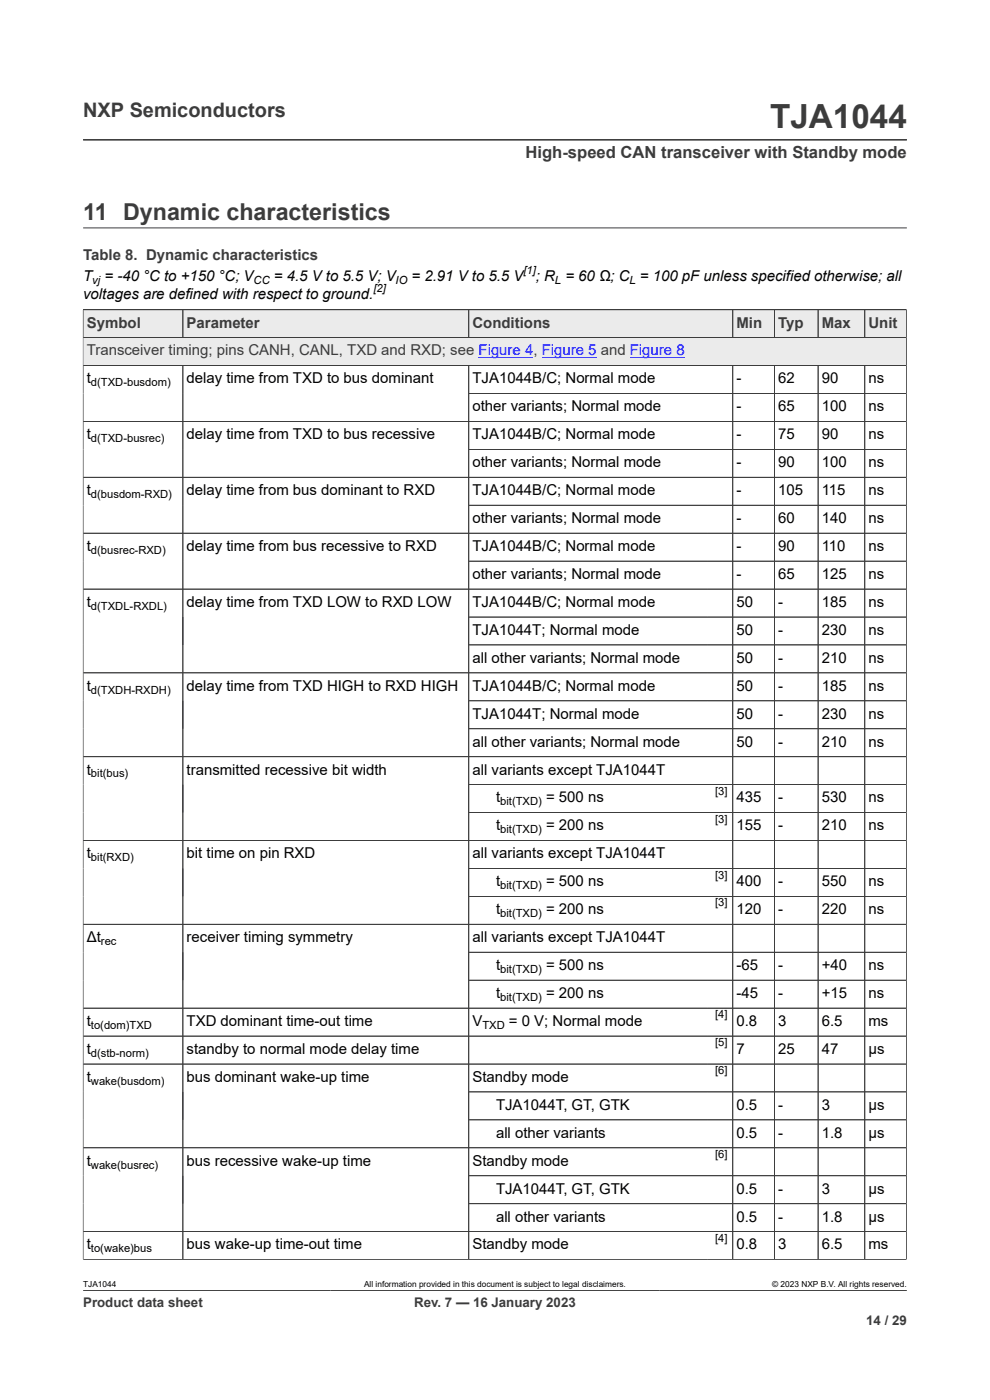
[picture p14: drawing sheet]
<svg xmlns="http://www.w3.org/2000/svg" width="210mm" height="297mm" viewBox="0 0 210 297" stroke-linecap="round" stroke-linejoin="round" font-family="sans-serif">
<defs><g id="words">
<text font-size="7.1" fill="#3c3c3c" x="163.3" y="27.2">TJA1044</text>
<text font-size="4.9" fill="#3c3c3c" x="17.6" y="46.6">11 Dynamic characteristics</text>
<text font-size="4.2" fill="#3c3c3c" x="17.6" y="24.8">NXP Semiconductors</text>
<text font-size="3.5" fill="#3c3c3c" x="111.5" y="33.5">High-speed CAN transceiver with Standby mode</text>
<g font-size="3.2">
<text x="17.6" y="59.7">T</text>
<text x="22.2" y="59.7">= -40 °C to +150 °C; V</text>
<text x="58.1" y="59.7">= 4.5 V to 5.5 V; V</text>
<text x="87.3" y="59.7">= 2.91 V to 5.5 V</text>
<text x="113.7" y="59.7">; R = 60 Ω; C = 100 pF unless specified otherwise; all</text>
<text x="17.6" y="63.5">voltages are defined with respect to ground.</text>
<text x="18.4" y="81.3">t</text>
<text x="39.6" y="81.3">delay time from TXD to bus dominant</text>
<text x="100.2" y="81.3">TJA1044B/C; Normal mode</text>
<text x="156.2" y="81.3">-</text>
<text x="165" y="81.3">62</text>
<text x="174.3" y="81.3">90</text>
<text x="184.2" y="81.3">ns</text>
<text x="100.2" y="87.3">other variants; Normal mode</text>
<text x="156.2" y="87.3">-</text>
<text x="165" y="87.3">65</text>
<text x="174.3" y="87.3">100</text>
<text x="184.2" y="87.3">ns</text>
<text x="18.4" y="93.2">t</text>
<text x="39.6" y="93.2">delay time from TXD to bus recessive</text>
<text x="100.2" y="93.2">TJA1044B/C; Normal mode</text>
<text x="156.2" y="93.2">-</text>
<text x="165" y="93.2">75</text>
<text x="174.3" y="93.2">90</text>
<text x="184.2" y="93.2">ns</text>
<text x="100.2" y="99.1">other variants; Normal mode</text>
<text x="156.2" y="99.1">-</text>
<text x="165" y="99.1">90</text>
<text x="174.3" y="99.1">100</text>
<text x="184.2" y="99.1">ns</text>
<text x="18.4" y="105">t</text>
<text x="39.6" y="105">delay time from bus dominant to RXD</text>
<text x="100.2" y="105">TJA1044B/C; Normal mode</text>
<text x="156.2" y="105">-</text>
<text x="165" y="105">105</text>
<text x="174.3" y="105">115</text>
<text x="184.2" y="105">ns</text>
<text x="100.2" y="111">other variants; Normal mode</text>
<text x="156.2" y="111">-</text>
<text x="165" y="111">60</text>
<text x="174.3" y="111">140</text>
<text x="184.2" y="111">ns</text>
<text x="18.4" y="116.9">t</text>
<text x="39.6" y="116.9">delay time from bus recessive to RXD</text>
<text x="100.2" y="116.9">TJA1044B/C; Normal mode</text>
<text x="156.2" y="116.9">-</text>
<text x="165" y="116.9">90</text>
<text x="174.3" y="116.9">110</text>
<text x="184.2" y="116.9">ns</text>
<text x="100.2" y="122.8">other variants; Normal mode</text>
<text x="156.2" y="122.8">-</text>
<text x="165" y="122.8">65</text>
<text x="174.3" y="122.8">125</text>
<text x="184.2" y="122.8">ns</text>
<text x="18.4" y="128.8">t</text>
<text x="39.6" y="128.8">delay time from TXD LOW to RXD LOW</text>
<text x="100.2" y="128.8">TJA1044B/C; Normal mode</text>
<text x="156.2" y="128.8">50</text>
<text x="165" y="128.8">-</text>
<text x="174.3" y="128.8">185</text>
<text x="184.2" y="128.8">ns</text>
<text x="100.2" y="134.7">TJA1044T; Normal mode</text>
<text x="156.2" y="134.7">50</text>
<text x="165" y="134.7">-</text>
<text x="174.3" y="134.7">230</text>
<text x="184.2" y="134.7">ns</text>
<text x="100.2" y="140.6">all other variants; Normal mode</text>
<text x="156.2" y="140.6">50</text>
<text x="165" y="140.6">-</text>
<text x="174.3" y="140.6">210</text>
<text x="184.2" y="140.6">ns</text>
<text x="18.4" y="146.5">t</text>
<text x="39.6" y="146.5">delay time from TXD HIGH to RXD HIGH</text>
<text x="100.2" y="146.5">TJA1044B/C; Normal mode</text>
<text x="156.2" y="146.5">50</text>
<text x="165" y="146.5">-</text>
<text x="174.3" y="146.5">185</text>
<text x="184.2" y="146.5">ns</text>
<text x="100.2" y="152.5">TJA1044T; Normal mode</text>
<text x="156.2" y="152.5">50</text>
<text x="165" y="152.5">-</text>
<text x="174.3" y="152.5">230</text>
<text x="184.2" y="152.5">ns</text>
<text x="100.2" y="158.4">all other variants; Normal mode</text>
<text x="156.2" y="158.4">50</text>
<text x="165" y="158.4">-</text>
<text x="174.3" y="158.4">210</text>
<text x="184.2" y="158.4">ns</text>
<text x="18.4" y="164.3">t</text>
<text x="39.6" y="164.3">transmitted recessive bit width</text>
<text x="100.2" y="164.3">all variants except TJA1044T</text>
<text x="105.2" y="170.2">t</text>
<text x="115.8" y="170.2">= 500 ns</text>
<text x="156.2" y="170.2">435</text>
<text x="165" y="170.2">-</text>
<text x="174.3" y="170.2">530</text>
<text x="184.2" y="170.2">ns</text>
<text x="105.2" y="176.2">t</text>
<text x="115.8" y="176.2">= 200 ns</text>
<text x="156.2" y="176.2">155</text>
<text x="165" y="176.2">-</text>
<text x="174.3" y="176.2">210</text>
<text x="184.2" y="176.2">ns</text>
<text x="18.4" y="182.1">t</text>
<text x="39.6" y="182.1">bit time on pin RXD</text>
<text x="100.2" y="182.1">all variants except TJA1044T</text>
<text x="105.2" y="188">t</text>
<text x="115.8" y="188">= 500 ns</text>
<text x="156.2" y="188">400</text>
<text x="165" y="188">-</text>
<text x="174.3" y="188">550</text>
<text x="184.2" y="188">ns</text>
<text x="105.2" y="193.9">t</text>
<text x="115.8" y="193.9">= 200 ns</text>
<text x="156.2" y="193.9">120</text>
<text x="165" y="193.9">-</text>
<text x="174.3" y="193.9">220</text>
<text x="184.2" y="193.9">ns</text>
<text x="18.4" y="199.9">Δt</text>
<text x="39.6" y="199.9">receiver timing symmetry</text>
<text x="100.2" y="199.9">all variants except TJA1044T</text>
<text x="105.2" y="205.8">t</text>
<text x="115.8" y="205.8">= 500 ns</text>
<text x="156.2" y="205.8">-65</text>
<text x="165" y="205.8">-</text>
<text x="174.3" y="205.8">+40</text>
<text x="184.2" y="205.8">ns</text>
<text x="105.2" y="211.7">t</text>
<text x="115.8" y="211.7">= 200 ns</text>
<text x="156.2" y="211.7">-45</text>
<text x="165" y="211.7">-</text>
<text x="174.3" y="211.7">+15</text>
<text x="184.2" y="211.7">ns</text>
<text x="18.4" y="217.7">t</text>
<text x="39.6" y="217.7">TXD dominant time-out time</text>
<text x="100.2" y="217.7">V</text>
<text x="108" y="217.7">= 0 V; Normal mode</text>
<text x="156.2" y="217.7">0.8</text>
<text x="165" y="217.7">3</text>
<text x="174.3" y="217.7">6.5</text>
<text x="184.2" y="217.7">ms</text>
<text x="18.4" y="223.6">t</text>
<text x="39.6" y="223.6">standby to normal mode delay time</text>
<text x="156.2" y="223.6">7</text>
<text x="165" y="223.6">25</text>
<text x="174.3" y="223.6">47</text>
<text x="184.2" y="223.6">μs</text>
<text x="18.4" y="229.5">t</text>
<text x="39.6" y="229.5">bus dominant wake-up time</text>
<text x="100.2" y="229.5">Standby mode</text>
<text x="105.2" y="235.4">TJA1044T, GT, GTK</text>
<text x="156.2" y="235.4">0.5</text>
<text x="165" y="235.4">-</text>
<text x="174.3" y="235.4">3</text>
<text x="184.2" y="235.4">μs</text>
<text x="105.2" y="241.4">all other variants</text>
<text x="156.2" y="241.4">0.5</text>
<text x="165" y="241.4">-</text>
<text x="174.3" y="241.4">1.8</text>
<text x="184.2" y="241.4">μs</text>
<text x="18.4" y="247.3">t</text>
<text x="39.6" y="247.3">bus recessive wake-up time</text>
<text x="100.2" y="247.3">Standby mode</text>
<text x="105.2" y="253.2">TJA1044T, GT, GTK</text>
<text x="156.2" y="253.2">0.5</text>
<text x="165" y="253.2">-</text>
<text x="174.3" y="253.2">3</text>
<text x="184.2" y="253.2">μs</text>
<text x="105.2" y="259.1">all other variants</text>
<text x="156.2" y="259.1">0.5</text>
<text x="165" y="259.1">-</text>
<text x="174.3" y="259.1">1.8</text>
<text x="184.2" y="259.1">μs</text>
<text x="18.4" y="265.1">t</text>
<text x="39.6" y="265.1">bus wake-up time-out time</text>
<text x="100.2" y="265.1">Standby mode</text>
<text x="156.2" y="265.1">0.8</text>
<text x="165" y="265.1">3</text>
<text x="174.3" y="265.1">6.5</text>
<text x="184.2" y="265.1">ms</text>
</g>
<g font-size="3.2" fill="#3c3c3c">
<text x="17.6" y="55.2">Table 8. Dynamic characteristics</text>
<text x="18.4" y="69.5">Symbol</text>
<text x="39.6" y="69.5">Parameter</text>
<text x="100.2" y="69.5">Conditions</text>
<text x="156.2" y="69.5">Min</text>
<text x="165" y="69.5">Typ</text>
<text x="174.3" y="69.5">Max</text>
<text x="184.2" y="69.5">Unit</text>
<text x="18.4" y="75.4">Transceiver timing; pins CANH, CANL, TXD and RXD; see Figure 4, Figure 5 and Figure 8</text>
</g>
<g font-size="2.8" fill="#3c3c3c">
<text x="17.6" y="277.3">Product data sheet</text>
<text x="87.9" y="277.3">Rev. 7 — 16 January 2023</text>
<text x="183.7" y="281">14 / 29</text>
</g>
<g font-size="2.4">
<text x="111" y="58">[1]</text>
<text x="19.6" y="60.3">vj</text>
<text x="53.8" y="60.3">CC</text>
<text x="79.2" y="61.8">[2]</text>
<text x="83.9" y="60.3">IO</text>
<text x="117.7" y="60.3">L</text>
<text x="133.6" y="60.3">L</text>
<text x="19.3" y="82">d(TXD-busdom)</text>
<text x="19.3" y="93.8">d(TXD-busrec)</text>
<text x="19.3" y="105.7">d(busdom-RXD)</text>
<text x="19.3" y="117.5">d(busrec-RXD)</text>
<text x="19.3" y="129.4">d(TXDL-RXDL)</text>
<text x="19.3" y="147.1">d(TXDH-RXDH)</text>
<text x="19.3" y="164.9">bit(bus)</text>
<text x="106.1" y="170.9">bit(TXD)</text>
<text x="151.7" y="168.6">[3]</text>
<text x="106.1" y="176.8">bit(TXD)</text>
<text x="151.7" y="174.5">[3]</text>
<text x="19.3" y="182.7">bit(RXD)</text>
<text x="106.1" y="188.6">bit(TXD)</text>
<text x="151.7" y="186.4">[3]</text>
<text x="106.1" y="194.6">bit(TXD)</text>
<text x="151.7" y="192.3">[3]</text>
<text x="21.4" y="200.5">rec</text>
<text x="106.1" y="206.4">bit(TXD)</text>
<text x="106.1" y="212.3">bit(TXD)</text>
<text x="19.3" y="218.3">to(dom)TXD</text>
<text x="102.3" y="218.3">TXD</text>
<text x="151.7" y="216">[4]</text>
<text x="151.7" y="221.9">[5]</text>
<text x="19.3" y="224.2">d(stb-norm)</text>
<text x="151.7" y="227.9">[6]</text>
<text x="19.3" y="230.1">wake(busdom)</text>
<text x="151.7" y="245.6">[6]</text>
<text x="19.3" y="247.9">wake(busrec)</text>
<text x="151.7" y="263.4">[4]</text>
<text x="19.3" y="265.7">to(wake)bus</text>
</g>
<g font-size="1.8">
<text x="17.6" y="273.1">TJA1044</text>
<text x="77.2" y="273.1">All information provided in this document is subject to legal disclaimers.</text>
<text x="163.8" y="273.1">© 2023 NXP B.V. All rights reserved.</text>
</g>
</g></defs>
<path d="M17.6 29.7h174.8M17.6 48.3h174.8M17.6 65.7h174.7" fill="none" stroke="#3c3c3c" stroke-width=".21"/>
<path d="M17.7 65.8h21v5.8h-21z" fill="#ebebeb"/>
<path d="M17.6 65.7h21.2v5.9h-21.2z" fill="none" stroke="#3c3c3c" stroke-width=".21"/>
<path d="M38.9 65.8h60.5v5.8h-60.5z" fill="#ebebeb"/>
<path d="M38.8 65.7h60.6v5.9h-60.6z" fill="none" stroke="#3c3c3c" stroke-width=".21"/>
<path d="M99.5 65.8h50.7v5.8h-50.7z" fill="#ebebeb"/>
<path d="M150.2 65.7h-50.8v5.9h50.8" fill="none" stroke="#3c3c3c" stroke-width=".21"/>
<path d="M150.2 65.8h5.2v5.8h-5.2z" fill="#ebebeb"/>
<path d="M150.2 65.7h5.2v5.9h-5.2" fill="none" stroke="#3c3c3c" stroke-width=".21"/>
<path d="M155.5 65.8h8.7v5.8h-8.7z" fill="#ebebeb"/>
<path d="M155.4 65.7h8.9v5.9h-8.9z" fill="none" stroke="#3c3c3c" stroke-width=".21"/>
<path d="M164.3 65.8h9.2v5.8h-9.2z" fill="#ebebeb"/>
<path d="M164.3 65.7h9.2v5.9h-9.2z" fill="none" stroke="#3c3c3c" stroke-width=".21"/>
<path d="M173.6 65.8h9.8v5.8h-9.8z" fill="#ebebeb"/>
<path d="M173.5 65.7h9.9v5.9h-9.9z" fill="none" stroke="#3c3c3c" stroke-width=".21"/>
<path d="M183.5 65.8h8.7v5.8h-8.7z" fill="#ebebeb"/>
<path d="M183.4 71.6v-5.9h8.9v11.9h-174.7v-6h174.7" fill="none" stroke="#3c3c3c" stroke-width=".21"/>
<path d="M17.7 71.7h174.5v5.8h-174.5z" fill="#ebebeb"/>
<path d="M101.5 75.7h11.7M114.9 75.7h11.6M133.6 75.7h11.6" fill="none" stroke="#00f" stroke-width=".21"/>
<g fill="none" stroke="#3c3c3c" stroke-width=".21">
<path d="M17.6 77.6h174.7M17.6 65.8v201.5M17.6 65.7h174.7M38.8 65.8v5.8M38.8 77.6v189.6M99.4 65.8v5.8M99.4 77.6v189.6M155.4 65.8v5.8M155.4 77.6v189.6M164.3 65.8v5.8M164.3 77.6v189.6M173.5 65.8v5.8"/>
<path d="M173.5 77.6v189.6M183.4 77.6v189.6M183.4 65.8v5.8M192.2 71.6h-174.5M192.3 65.8v201.5M17.6 89.4h174.7M99.4 83.5h92.9M192.3 95.3h-92.9M17.6 101.3h174.7M17.6 113.1h174.7M99.4 107.2h92.9M192.3 119h-92.9"/>
<path d="M17.6 125h174.7M99.4 136.8h92.9M192.3 130.9h-92.9M17.6 142.7h174.7M99.4 154.6h92.9M192.3 148.7h-92.9M99.4 166.5h92.9M99.4 172.4h92.9M192.3 160.5h-174.7M192.3 178.3h-174.7M17.6 196.1h174.7M99.4 184.2h92.9"/>
<path d="M192.3 190.2h-92.9M17.6 213.9h174.7M99.4 202h92.9M192.3 207.9h-92.9M192.3 219.8h-174.7M17.6 225.7h174.7M99.4 231.6h92.9M99.4 237.6h92.9M99.4 249.4h92.9M99.4 255.4h92.9M192.3 243.5h-174.7M17.6 267.2h174.7"/>
<path d="M17.6 261.3h174.7M17.6 273.8h174.8"/>
</g>
<use href="#words"/>
</svg>
